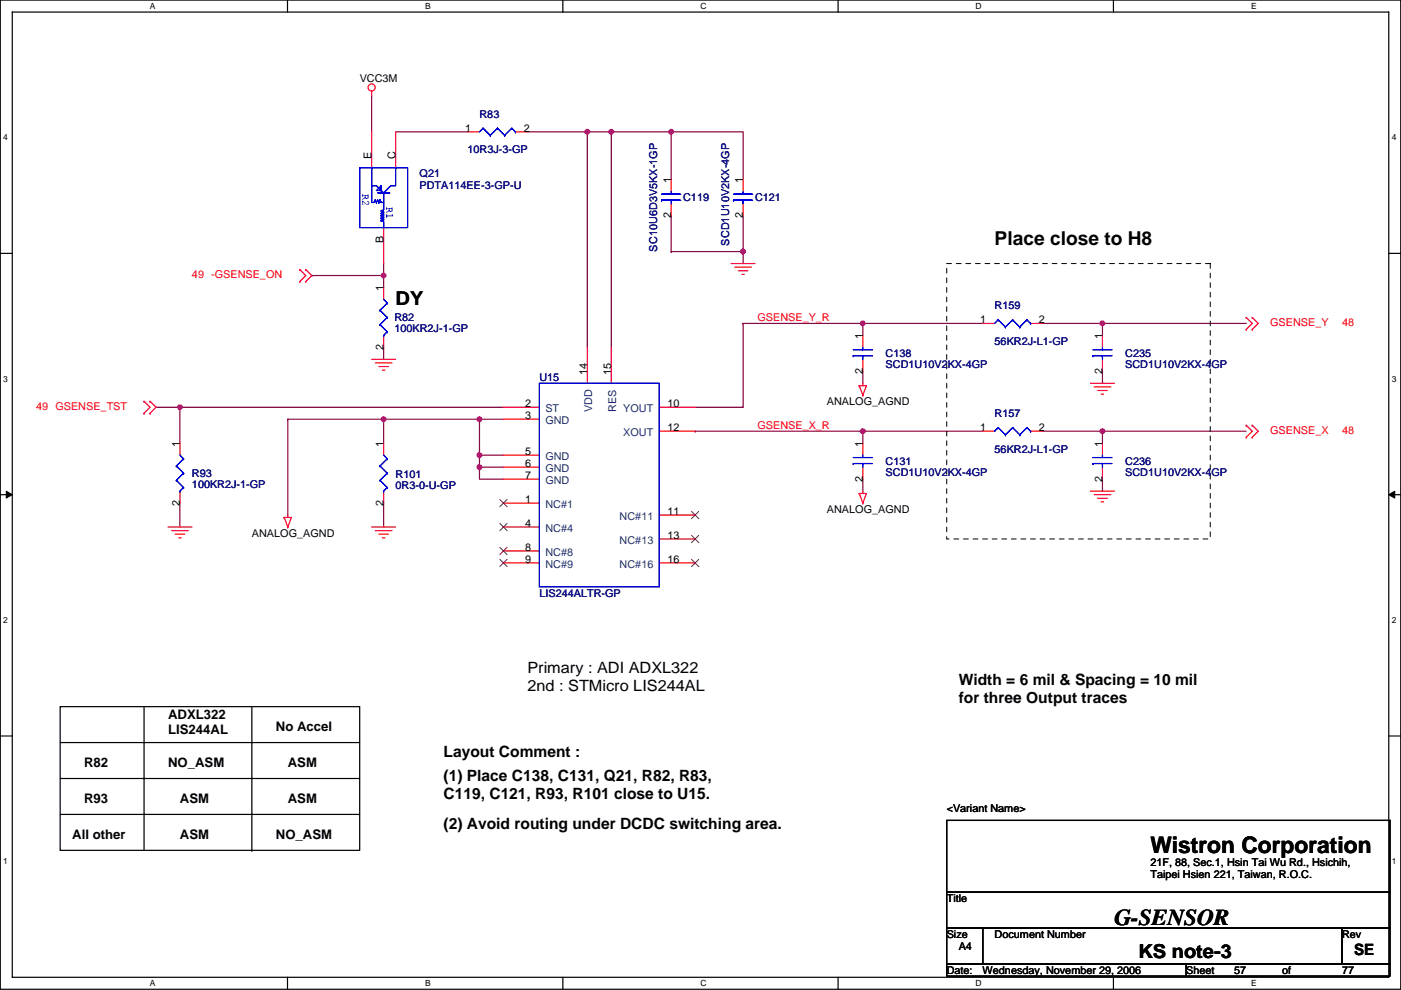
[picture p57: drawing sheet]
<svg xmlns="http://www.w3.org/2000/svg" width="297mm" height="210mm" viewBox="0 0 297 210" stroke-linecap="round" stroke-linejoin="round" font-family="sans-serif">
<defs><g id="words">
<g font-size="4.8">
<text x="243.9" y="181">Wistron Corporation</text>
<text x="236.3" y="196.1">G-SENSOR</text>
</g>
<g font-size="4.1">
<text x="210.9" y="52">Place close to H8</text>
<text x="83.9" y="64.7">DY</text>
<text x="241.4" y="203.2">KS note-3</text>
</g>
<g font-size="3.3">
<text x="111.8" y="142.7">Primary : ADI ADXL322</text>
<text x="111.8" y="146.5">2nd : STMicro LIS244AL</text>
<text x="203.3" y="145.3">Width = 6 mil &amp; Spacing = 10 mil</text>
<text x="203.3" y="149.2">for three Output traces</text>
<text x="94" y="160.6">Layout Comment :</text>
<text x="94" y="165.7">(1) Place C138, C131, Q21, R82, R83,</text>
<text x="94" y="169.5">C119, C121, R93, R101 close to U15.</text>
<text x="94" y="175.8">(2) Avoid routing under DCDC switching area.</text>
<text x="287.1" y="202.5">SE</text>
</g>
<g font-size="2.8">
<text x="35.6" y="152.5">ADXL322</text>
<text x="35.6" y="155.7">LIS244AL</text>
<text x="58.5" y="155">No Accel</text>
<text x="17.8" y="162.6">R82</text>
<text x="35.6" y="162.6">NO_ASM</text>
<text x="61" y="162.6">ASM</text>
<text x="17.8" y="170.2">R93</text>
<text x="38.2" y="170.2">ASM</text>
<text x="61" y="170.2">ASM</text>
<text x="15.3" y="177.9">All other</text>
<text x="38.2" y="177.9">ASM</text>
<text x="58.5" y="177.9">NO_ASM</text>
</g>
<g font-size="2.3">
<text x="76.3" y="17.3">VCC3M</text>
<text x="98.6" y="27.9">1</text>
<text x="111.1" y="27.9">2</text>
<text x="78.8" y="33.8" transform="rotate(-90 78.8 33.8)">E</text>
<text x="83.9" y="33.8" transform="rotate(-90 83.9 33.8)">C</text>
<text x="142.3" y="38.9" transform="rotate(-90 142.3 38.9)">1</text>
<text x="157.5" y="38.9" transform="rotate(-90 157.5 38.9)">1</text>
<text x="142.3" y="46.3" transform="rotate(-90 142.3 46.3)">2</text>
<text x="157.5" y="46.3" transform="rotate(-90 157.5 46.3)">2</text>
<text x="81.3" y="51.6" transform="rotate(-90 81.3 51.6)">B</text>
<text x="81.3" y="61.7" transform="rotate(-90 81.3 61.7)">1</text>
<text x="182.9" y="71.9" transform="rotate(-90 182.9 71.9)">1</text>
<text x="207.8" y="68.6">1</text>
<text x="220.3" y="68.6">2</text>
<text x="233.7" y="71.9" transform="rotate(-90 233.7 71.9)">1</text>
<text x="81.3" y="74.2" transform="rotate(-90 81.3 74.2)">2</text>
<text x="124.5" y="79.5" transform="rotate(-90 124.5 79.5)">14</text>
<text x="129.6" y="79.5" transform="rotate(-90 129.6 79.5)">15</text>
<text x="182.9" y="79.3" transform="rotate(-90 182.9 79.3)">2</text>
<text x="233.7" y="79.3" transform="rotate(-90 233.7 79.3)">2</text>
<text x="111.3" y="86.4">2</text>
<text x="111.3" y="88.9">3</text>
<text x="141.5" y="86.4">10</text>
<text x="175.3" y="85.9">ANALOG_AGND</text>
<text x="38.1" y="94.8" transform="rotate(-90 38.1 94.8)">1</text>
<text x="81.3" y="94.8" transform="rotate(-90 81.3 94.8)">1</text>
<text x="141.5" y="91.4">12</text>
<text x="182.9" y="94.8" transform="rotate(-90 182.9 94.8)">1</text>
<text x="207.8" y="91.4">1</text>
<text x="220.3" y="91.4">2</text>
<text x="233.7" y="94.8" transform="rotate(-90 233.7 94.8)">1</text>
<text x="111.3" y="101.6">7</text>
<text x="111.3" y="96.5">5</text>
<text x="111.3" y="99.1">6</text>
<text x="38.1" y="107.2" transform="rotate(-90 38.1 107.2)">2</text>
<text x="81.3" y="107.2" transform="rotate(-90 81.3 107.2)">2</text>
<text x="111.3" y="106.7">1</text>
<text x="182.9" y="102.2" transform="rotate(-90 182.9 102.2)">2</text>
<text x="233.7" y="102.2" transform="rotate(-90 233.7 102.2)">2</text>
<text x="53.4" y="113.8">ANALOG_AGND</text>
<text x="111.3" y="111.8">4</text>
<text x="141.5" y="109.2">11</text>
<text x="175.3" y="108.8">ANALOG_AGND</text>
<text x="111.3" y="116.8">8</text>
<text x="111.3" y="119.4">9</text>
<text x="141.5" y="114.3">13</text>
<text x="141.5" y="119.4">16</text>
<text x="200.7" y="172.3">&lt;Variant Name&gt;</text>
<text x="243.9" y="183.7">21F, 88, Sec.1, Hsin Tai Wu Rd., Hsichih,</text>
<text x="200.7" y="191.3">Title</text>
<text x="243.9" y="186.3">Taipei Hsien 221, Taiwan, R.O.C.</text>
<text x="200.7" y="198.9">Size</text>
<text x="203.3" y="201.5">A4</text>
<text x="210.9" y="198.9">Document Number</text>
<text x="284.5" y="198.9">Rev</text>
<text x="200.7" y="206.5">Date:</text>
<text x="208.3" y="206.5">Wednesday, November 29, 2006</text>
<text x="251.5" y="206.5">Sheet</text>
<text x="261.7" y="206.5">57</text>
<text x="271.8" y="206.5">of</text>
<text x="284.5" y="206.5">77</text>
</g>
<g font-size="2.3" fill="#000080">
<text x="101.7" y="24.9">R83</text>
<text x="99.1" y="32.6">10R3J-3-GP</text>
<text x="89" y="37.6">Q21</text>
<text x="89" y="40.2">PDTA114EE-3-GP-U</text>
<text x="144.8" y="42.7">C119</text>
<text x="160.1" y="42.7">C121</text>
<text x="139.3" y="53.4" transform="rotate(-90 139.3 53.4)">SC10U6D3V5KX-1GP</text>
<text x="154.6" y="52.1" transform="rotate(-90 154.6 52.1)">SCD1U10V2KX-4GP</text>
<text x="210.9" y="65.6">R159</text>
<text x="83.6" y="68.1">R82</text>
<text x="83.6" y="70.4">100KR2J-1-GP</text>
<text x="187.8" y="75.7">C138</text>
<text x="210.9" y="73.2">56KR2J-L1-GP</text>
<text x="238.6" y="75.7">C235</text>
<text x="114.4" y="80.8">U15</text>
<text x="187.8" y="78">SCD1U10V2KX-4GP</text>
<text x="238.6" y="78">SCD1U10V2KX-4GP</text>
<text x="210.9" y="88.4">R157</text>
<text x="40.7" y="101.1">R93</text>
<text x="83.9" y="101.4">R101</text>
<text x="187.8" y="98.6">C131</text>
<text x="187.8" y="100.9">SCD1U10V2KX-4GP</text>
<text x="210.9" y="96.1">56KR2J-L1-GP</text>
<text x="238.6" y="98.6">C236</text>
<text x="238.6" y="100.9">SCD1U10V2KX-4GP</text>
<text x="40.7" y="103.4">100KR2J-1-GP</text>
<text x="83.9" y="103.7">0R3-0-U-GP</text>
<text x="114.4" y="126.5">LIS244ALTR-GP</text>
</g>
<g font-size="2.3" fill="#00f">
<text x="76.9" y="41.2" transform="rotate(90 76.9 41.2)">R2</text>
<text x="81.9" y="44" transform="rotate(90 81.9 44)">R1</text>
</g>
<g font-size="2.3" fill="#f00">
<text x="40.7" y="59">49 -GSENSE_ON</text>
<text x="160.6" y="68.1">GSENSE_Y_R</text>
<text x="269.3" y="69.1">GSENSE_Y</text>
<text x="284.5" y="69.1">48</text>
<text x="7.7" y="86.9">49 GSENSE_TST</text>
<text x="160.6" y="91">GSENSE_X_R</text>
<text x="269.3" y="92">GSENSE_X</text>
<text x="284.5" y="92">48</text>
</g>
<g font-size="2.3" fill="#004080">
<text x="115.6" y="87.4">ST</text>
<text x="115.6" y="90">GND</text>
<text x="125.6" y="87.5" transform="rotate(-90 125.6 87.5)">VDD</text>
<text x="130.7" y="87.3" transform="rotate(-90 130.7 87.3)">RES</text>
<text x="132.1" y="87.4">YOUT</text>
<text x="132.1" y="92.5">XOUT</text>
<text x="115.6" y="97.6">GND</text>
<text x="115.6" y="100.1">GND</text>
<text x="115.6" y="102.7">GND</text>
<text x="115.6" y="107.7">NC#1</text>
<text x="115.6" y="112.8">NC#4</text>
<text x="131.4" y="110.3">NC#11</text>
<text x="115.6" y="117.9">NC#8</text>
<text x="131.4" y="115.4">NC#13</text>
<text x="115.6" y="120.4">NC#9</text>
<text x="131.4" y="120.4">NC#16</text>
</g>
<g font-size="1.8">
<text x="31.8" y="1.9">A</text>
<text x="90.1" y="1.9">B</text>
<text x="148.5" y="1.9">C</text>
<text x="206.9" y="1.9">D</text>
<text x="265.2" y="1.9">E</text>
<text x=".7" y="29.8">4</text>
<text x="295.1" y="29.8">4</text>
<text x=".7" y="81">3</text>
<text x="295.1" y="81">3</text>
<text x=".7" y="132.1">2</text>
<text x="295.1" y="132.1">2</text>
<text x=".7" y="183.3">1</text>
<text x="295.1" y="183.3">1</text>
<text x="31.8" y="209.2">A</text>
<text x="90.1" y="209.2">B</text>
<text x="148.5" y="209.2">C</text>
<text x="206.9" y="209.2">D</text>
<text x="265.2" y="209.2">E</text>
</g>
</g></defs>
<path d="M.1 0h296.9v209.8h-296.9zM2.6 2.6h291.8v204.7h-291.8z" fill="none" stroke="#000" stroke-width=".25"/>
<g fill="#fff">
<path d="M31.8 .3h1.2v2h-1.2z"/>
<path d="M31.8 207.5h1.2v2.1h-1.2z"/>
</g>
<path d="M61 0v2.6M61 207.3v2.5" fill="none" stroke="#000" stroke-width=".25"/>
<g fill="#fff">
<path d="M90.1 .3h1.2v2h-1.2z"/>
<path d="M90.1 207.5h1.2v2.1h-1.2z"/>
</g>
<path d="M119.3 0v2.6M119.3 207.3v2.5" fill="none" stroke="#000" stroke-width=".25"/>
<g fill="#fff">
<path d="M148.5 .3h1.3v2h-1.3z"/>
<path d="M148.5 207.5h1.3v2.1h-1.3z"/>
</g>
<path d="M177.7 0v2.6M177.7 207.3v2.5" fill="none" stroke="#000" stroke-width=".25"/>
<g fill="#fff">
<path d="M206.9 .3h1.2v2h-1.2z"/>
<path d="M206.9 207.5h1.2v2.1h-1.2z"/>
</g>
<path d="M236.1 0v2.6M236.1 207.3v2.5" fill="none" stroke="#000" stroke-width=".25"/>
<g fill="#fff">
<path d="M265.2 .3h1.2v2h-1.2z"/>
<path d="M265.2 207.5h1.2v2.1h-1.2z"/>
<path d="M.7 28.2h1v2h-1z"/>
<path d="M295.1 28.2h1v2h-1z"/>
<path d="M.7 79.3h1v2.1h-1z"/>
<path d="M295.1 79.3h1v2.1h-1z"/>
</g>
<path d="M.1 53.7h2.5M294.4 53.7h2.6" fill="none" stroke="#000" stroke-width=".25"/>
<g fill="#fff">
<path d="M.7 130.5h1v2h-1z"/>
<path d="M295.1 130.5h1v2h-1z"/>
</g>
<path d="M.1 104.9h2.5M294.4 104.9h2.6" fill="none" stroke="#000" stroke-width=".25"/>
<path d="M1.3 104.2l1.3 .7-1.3 .7zM294.4 104.9l1.3-.7v1.4z" fill="#000" stroke="#000" stroke-width=".21"/>
<g fill="#fff">
<path d="M.7 181.7h1v2h-1z"/>
<path d="M295.1 181.7h1v2h-1z"/>
</g>
<g fill="none" stroke="#000" stroke-width=".25">
<path d="M.1 156.1h2.5M12.8 157.5h63.5M12.8 149.9h63.5v30.5h-63.5zM30.5 149.9v30.5M53.4 149.9v30.5M294.4 156.1h2.6M12.8 165.1h63.5M12.8 172.7h63.5M200.7 174h94v15.3h-94zM53.4 180.4h.1M200.7 189.3h94v7.6h-94zM200.7 196.9h7.6v7.6h-7.6z"/>
<path d="M208.3 196.9h76.2v7.6h-76.2zM284.5 196.9h10.2v7.6h-10.2zM200.7 204.5h50.8v2.5h-50.8zM251.5 204.5h43.2v2.5h-43.2z"/>
</g>
<g fill="none" stroke="#800040" stroke-width=".25">
<path d="M78.8 20.3v7.7M83.9 28h15.2M111.8 28h12.7M124.5 28h5.1M124.5 28h.1M124.5 28v45.7M129.6 28v45.7M129.6 28h.1M129.6 28h27.9v10.1M142.3 28h.1M142.3 28v10.1M66.1 58.4h.1"/>
<path d="M66.1 58.4h15.2M81.3 58.4v2.6M81.3 55.9v2.5M142.3 53.4h.1M142.3 45.7v7.7M142.3 53.4h15.2M157.5 53.4v2.5M157.5 45.7v7.7M81.3 73.7v2.5M157.5 68.6v17.8h-10.1M157.5 68.6h.1M157.5 68.6h25.4"/>
<path d="M182.9 78.8v2.5M182.9 68.6h25.4M182.9 68.6h.1M182.9 68.6v2.5M221 68.6h12.7M233.7 68.6v2.5M233.7 78.8v2.5M233.7 68.6h.1M233.7 68.6h30.5M33.1 86.4h5.1v7.6M38.2 86.4h.1M38.2 86.4h68.5"/>
<path d="M61 88.9h40.7M61 88.9h.1M61 88.9v20.3M81.3 88.9v5.1M101.7 88.9v7.6M101.7 96.5h5M101.7 88.9h.1M101.7 99.1v2.5h5M101.7 99.1h.1M101.7 96.5h.1M101.7 88.9h5M101.7 99.1h5"/>
<path d="M101.7 96.5v2.6M147.4 91.5h.1M147.4 91.5h60.9M182.9 91.5h.1M182.9 91.5v2.5M221 91.5h12.7M233.7 91.5v2.5M233.7 91.5h.1M233.7 91.5h30.5M38.2 106.7v5.1M81.3 106.7v5.1M182.9 101.6v2.6"/>
<path d="M233.7 101.6v2.6"/>
</g>
<g fill="#f0f" stroke="#f0f" stroke-width=".25">
<circle cx="182.9" cy="91.4" r=".5"/>
<circle cx="182.9" cy="68.6" r=".5"/>
<circle cx="233.7" cy="91.4" r=".5"/>
<circle cx="233.7" cy="68.6" r=".5"/>
<circle cx="81.3" cy="88.9" r=".5"/>
<circle cx="101.6" cy="88.9" r=".5"/>
<circle cx="101.6" cy="99.1" r=".5"/>
<circle cx="81.3" cy="58.4" r=".5"/>
<circle cx="142.3" cy="27.9" r=".5"/>
<circle cx="157.5" cy="53.3" r=".5"/>
<circle cx="129.6" cy="27.9" r=".5"/>
<circle cx="124.5" cy="27.9" r=".5"/>
<circle cx="38.1" cy="86.4" r=".5"/>
<circle cx="101.6" cy="96.5" r=".5"/>
</g>
<g fill="none" stroke="#f00" stroke-width=".25">
<path d="M78.8 19.3v1M78.8 28v7.6M83.9 28v7.6M99.1 28h2.6M109.3 28h2.5M142.3 38.1v2.6M157.5 38.1v2.6M63.6 57.2h.1M63.6 59.7h.1M63.6 57.2l1.2 1.2-1.2 1.3M64.8 59.7h.1M64.8 57.2h.1"/>
<path d="M64.8 57.2l1.3 1.2-1.3 1.3M81.3 48.3v7.6M142.3 43.2v2.5M155 55.9h5.1M155.8 56.7h3.5M156.5 57.4h2.1M157.3 58.2h.5M157.5 43.2v2.5M78.8 76.2h5.1M79.6 77h3.5M80.3 77.7h2.1M81.1 78.5h.5"/>
<path d="M81.3 61v2.5M81.3 71.1v2.6M124.5 73.7v7.6M129.6 73.7v7.6M182.9 71.1v2.6M182.9 76.2v2.6M208.3 68.6h2.6M218.5 68.6h2.5M233.7 71.1v2.6M233.7 76.2v2.6M264.2 69.9h.1M264.2 67.3h.1"/>
<path d="M264.2 67.3l1.3 1.3-1.3 1.3M265.5 69.9h.1M265.5 67.3h.1M265.5 67.3l1.3 1.3-1.3 1.3M30.5 85.1h.1M30.5 87.7h.1M30.5 85.1l1.3 1.3-1.3 1.3M31.8 87.7h.1M31.8 85.1h.1M31.8 85.1l1.3 1.3-1.3 1.3M38.2 94v2.5M81.3 94v2.5"/>
<path d="M106.7 86.4h7.7M106.7 88.9h7.7M106.7 96.5h7.7M106.7 99.1h7.7M139.8 91.5h7.6M139.8 86.4h7.6M182.2 81.8h1.5l-.8 2M182.2 81.8h.1M182.2 81.8l.7 2M182.9 81.3v.5M182.9 83.8h.1M182.9 94v2.5"/>
<path d="M182.9 99.1v2.5M208.3 91.5h2.6M218.5 91.5h2.5M231.2 81.3h5.1M232 82.1h3.5M232.7 82.8h2.1M233.5 83.6h.5M233.7 94v2.5M233.7 99.1v2.5M264.2 92.7h.1M264.2 90.2h.1M264.2 90.2l1.3 1.3-1.3 1.2"/>
<path d="M265.5 92.7h.1M265.5 90.2h.1M265.5 90.2l1.3 1.3-1.3 1.2M35.6 111.8h5.1M36.4 112.5h3.5M37.1 113.3h2.1M37.9 114.1h.5M38.2 104.2v2.5M60.3 109.7h1.5l-.8 2.1M60.3 109.7h.1M60.3 109.7l.7 2.1M61 109.2v.5"/>
<path d="M61 111.8h.1M78.8 111.8h5.1M79.6 112.5h3.5M80.3 113.3h2.1M81.1 114.1h.5M81.3 104.2v2.5M106.7 119.4h7.7M106.7 111.8h7.7M106.7 116.9h7.7M106.7 101.6h7.7M106.7 106.7h7.7M139.8 114.3h7.6"/>
<path d="M139.8 109.2h7.6M139.8 119.4h7.6M182.2 104.7h1.5l-.8 2M182.2 104.7h.1M182.2 104.7l.7 2M182.9 104.2v.5M182.9 106.7h.1M231.2 104.2h5.1M232 104.9h3.5M232.7 105.7h2.1M233.5 106.4h.5"/>
<circle cx="78.8" cy="18.5" r=".76"/>
</g>
<path d="M200.7 55.9h55.9v58.4h-55.9z" fill="none" stroke="#000" stroke-width=".21" stroke-dasharray="1 1 1 1 1 1 1 1"/>
<g fill="none" stroke="#00f" stroke-width=".25">
<path d="M76.3 35.6h10.1v12.7h-10.1zM78.8 35.6v3.8h1l1.5 1.5 1.6-1.5h1v-3.8M78.8 39.4v3.5h.5l.3-.5M80.8 39.4v1h-1zM102.4 27.2h.1M102.4 27.2l-.7 .8M102.4 27.2l1.5 1.5M103.9 28.7h.1M105.5 27.2h.1M105.5 27.2l-1.6 1.5M105.5 27.2l1.5 1.5M107 28.7h.1"/>
<path d="M108.5 27.2h.1M108.5 27.2l-1.5 1.5M108.5 27.2l.8 .8M109.3 28h.1M79.6 42.4h.1M79.6 42.4l.2 .5M79.8 42.9h.1M80.1 40.9h2.5h-1.3v3.6l-.5 .2M80.1 42.4h.1M80.1 42.4l.2 .5M80.1 42.4l-.3 .5M80.3 42.9h.1"/>
<path d="M80.6 42.4l.2 .5h.5M80.6 42.4h.1M80.6 42.4l-.3 .5M80.8 46.8l.5 .2v1.3M80.8 46.8h.1M80.8 46.2h.1M80.8 45.7h.1M80.8 45.2h.1M80.8 44.7h.1M80.8 40.4h.1M80.8 46.2l.5 .3M80.8 45.7l.5 .3"/>
<path d="M80.8 45.2l.5 .3M80.8 44.7l.5 .3M81.3 46.5h.1M81.3 46h.1M81.3 45.5h.1M81.3 45h.1M81.3 46.5l-.5 .3M81.3 46l-.5 .2M81.3 45.5l-.5 .2M81.3 45l-.5 .2M140.3 41.2h4M140.3 42.4h.1"/>
<path d="M140.3 42.4h4M142.3 40.7v.5M142.3 42.4v.8M155.5 41.2h4.1M155.5 42.4h.1M155.5 42.4h4.1M157.5 40.7v.5M157.5 42.4v.8M80.6 65.8h.1M80.6 68.9h.1M80.6 65.8l1.5 1.5M80.6 68.9l1.5 1.5"/>
<path d="M81.3 71.1h.1M81.3 63.5l.8 .8M82.1 64.3h.1M82.1 67.3h.1M82.1 70.4h.1M82.1 64.3l-1.5 1.5M82.1 67.3l-1.5 1.6M82.1 70.4l-.8 .7M180.9 74.2h4.1M180.9 75.5h.1M180.9 75.5h4.1M182.9 73.7v.5"/>
<path d="M182.9 75.5v.7M211.6 67.8h.1M211.6 67.8l-.7 .8M211.6 67.8l1.6 1.6M213.2 69.4h.1M214.7 67.8h.1M214.7 67.8l-1.5 1.6M214.7 67.8l1.5 1.6M216.2 69.4h.1M217.7 67.8h.1M217.7 67.8l-1.5 1.6M217.7 67.8l.8 .8"/>
<path d="M218.5 68.6h.1M231.7 74.2h4.1M231.7 75.5h.1M231.7 75.5h4.1M233.7 73.7v.5M233.7 75.5v.7M37.4 98.8h.1M37.4 98.8l1.5 1.6M38.2 96.5l.7 .8M38.9 97.3h.1M38.9 97.3l-1.5 1.5M80.6 98.8h.1"/>
<path d="M80.6 98.8l1.5 1.6M81.3 96.5l.8 .8M82.1 97.3h.1M82.1 97.3l-1.5 1.5M114.4 81.3h25.4v43.2h-25.4zM180.9 97h4.1M180.9 98.3h.1M180.9 98.3h4.1M182.9 96.5v.5M182.9 98.3v.8M211.6 90.7h.1M211.6 90.7l-.7 .8"/>
<path d="M211.6 90.7l1.6 1.5M213.2 92.2h.1M214.7 90.7h.1M214.7 90.7l-1.5 1.5M214.7 90.7l1.5 1.5M216.2 92.2h.1M217.7 90.7h.1M217.7 90.7l-1.5 1.5M217.7 90.7l.8 .8M218.5 91.5h.1M231.7 97h4.1M231.7 98.3h.1"/>
<path d="M231.7 98.3h4.1M233.7 96.5v.5M233.7 98.3v.8M37.4 101.9h.1M37.4 101.9l1.5 1.5M38.2 104.2h.1M38.9 100.4h.1M38.9 103.4h.1M38.9 100.4l-1.5 1.5M38.9 103.4l-.7 .8M80.6 101.9h.1M80.6 101.9l1.5 1.5"/>
<path d="M81.3 104.2h.1M82.1 100.4h.1M82.1 103.4h.1M82.1 100.4l-1.5 1.5M82.1 103.4l-.8 .8"/>
</g>
<g fill="none" stroke="#804000" stroke-width=".21">
<path d="M106 111l1.5 1.6M106 116.1l1.5 1.5M106 105.9l1.5 1.6M106 118.6l1.5 1.6M107.5 111l-1.5 1.6M107.5 116.1l-1.5 1.5M107.5 105.9l-1.5 1.6M107.5 118.6l-1.5 1.6M146.6 113.6l1.6 1.5M146.6 108.5l1.6 1.5M146.6 118.6l1.6 1.6M148.1 113.6l-1.5 1.5"/>
<path d="M148.1 108.5l-1.5 1.5M148.1 118.6l-1.5 1.6"/>
</g>
<use href="#words"/>
</svg>
